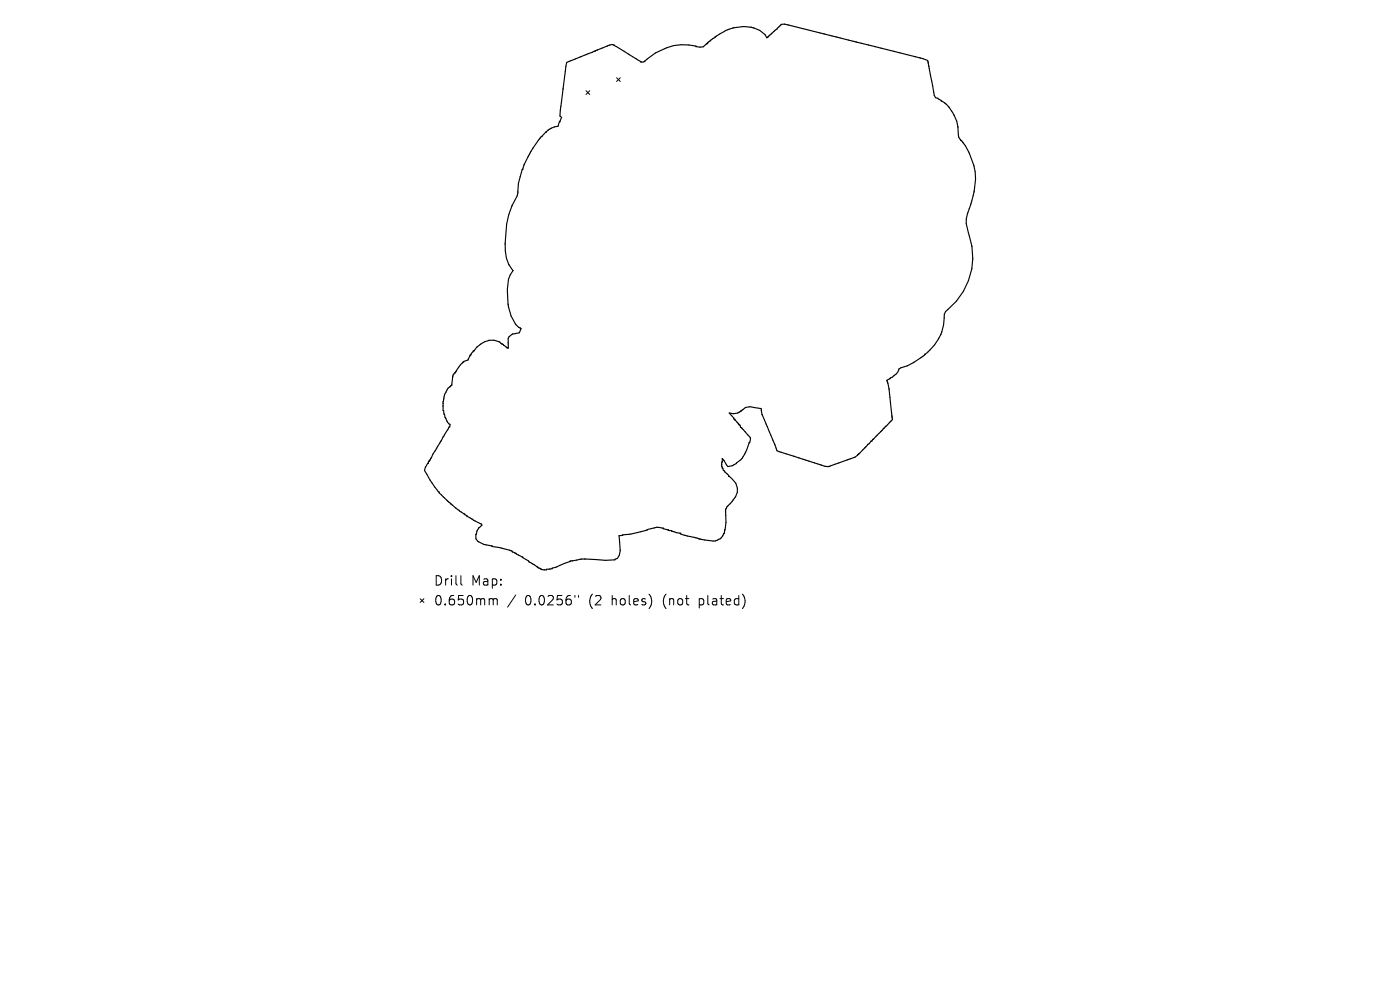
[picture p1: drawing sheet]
<svg xmlns="http://www.w3.org/2000/svg" width="297mm" height="210mm" viewBox="0 0 297 210" stroke-linecap="round" stroke-linejoin="round" font-family="sans-serif">
<defs><g id="words">
<g font-size="2.8">
<text x="91.9" y="124.5">Drill</text>
<text x="99.9" y="124.5">Map:</text>
<text x="91.9" y="128.7">0.650mm</text>
<text x="111.4" y="128.7">0.0256&quot;</text>
<text x="125.1" y="128.7">(2</text>
<text x="130.1" y="128.7">holes)</text>
<text x="141.1" y="128.7">(not</text>
<text x="148.9" y="128.7">plated)</text>
</g>
</g></defs>
<path d="M120.2 13.3l8.7-3.6a1.16 1.16 0 0 1 1.5 0l5.6 3.5 .6-.1a12.4 12.4 0 0 1 9.5-3.6l1.5 .3v.1a1.81 1.81 0 0 0 2.5-.8l1.6-1.3a10.3 10.3 0 0 1 3.9-1.9 6.8 6.8 0 0 1 6.8 1.5l.3 .6 .2-.1 2.9-2.7 .6-.1 29.4 7.3 1 .4 1.4 7.4 .3 .5 .4 .1 .9 .7a7.3 7.3 0 0 1 3.1 4.1l.3 1.2a4.5 4.5 0 0 0 .5 2.8l1.1 1.4a12.4 12.4 0 0 1 1.7 10.2l-.6 2.4a7.2 7.2 0 0 0-.2 6.6 14.3 14.3 0 0 1-5.1 15.9l-.3 .5v.9a10.4 10.4 0 0 1-4.1 7.8l-.9 .6a14.9 14.9 0 0 1-4.6 2.3 3 3 0 0 1-1.8 2l-.8 .5 .5 1.7 .7 6.6-7.3 7.4a2.28 2.28 0 0 1-1.6 .9l-4.3 1.6a1.64 1.64 0 0 1-1.8-.2l-9.5-3.1-3.2-7.7-.1-1.2-1.4-.2a2.51 2.51 0 0 0-2.9 .7l-.2 .1a2.23 2.23 0 0 1-2.3 .3l.9 1 .1 .3h.2v.2l1.1 1.1 .1 .5h.3l1.7 2.1v1.1h-.2l-.7 2a4.8 4.8 0 0 1-3.8 3.1l-1.2-1.7-.1 1.3 .1 .7 .3 .5 1.1 1.1v.1a3.2 3.2 0 0 1 .7 5.4l-.5 .5a2.28 2.28 0 0 0-.8 2.4v1.6l-.3 1.9a2.51 2.51 0 0 1-2.4 2l-3-.5-3.1-.7-.8-.3v-.2l-2.6-.6v-.1l-1.1-.2v-.2l-1.4-.2-5.6 1.5-2.4 .3 .3 3.2-.2 .9-.4 .8-.6 .3-2 .1-5.2-.3-2.2 .4v.1l-2.2 .8a7.1 7.1 0 0 1-4 .9l-2.6-1.6-1.3-1-2.2-1.1-.1-.2-4.3-1.1a4.5 4.5 0 0 1-3.3-1.5l-.1-1h.2l.1-.7 .3-.6 .7-.6-.1-.2-1.7-.9-2.9-1.9-1.9-1.5-1.9-1.9a21 21 0 0 1-3.6-5.2l.1-.7 .6-.8 .1-.4 .4-.3 .6-1.3 3.3-5.6 .2-.1 .1-.6-.3-.1a6.5 6.5 0 0 1-1.1-2.8h-.1v-1.9a4.7 4.7 0 0 1 1.6-3.4h.2l.3-2.3 .4-.4h.1v-.3l1.6-2 1.1-.4 .4-1 .7-.8a5.3 5.3 0 0 1 4.4-2.4l1.2 .4 1.6 1.2h.2v-.8a1.59 1.59 0 0 1 1.5-2.2l.9-.2 .3-.9-.5-.3a8.2 8.2 0 0 1-2.2-4.9 13 13 0 0 1 .4-6.2l.6-.9-.1-.1a7.8 7.8 0 0 1-1.5-5.7 17.8 17.8 0 0 1 2.5-10.1l.2-.9a18.6 18.6 0 0 1 1.3-5.7l1.8-3.4 1.8-2.5 1.5-1.4 1.3-.7 .8-.1 .3-1h.1l.3-.9-.3-.3 .1-1.2z" fill="none" stroke="#000" stroke-width=".24"/>
<g fill="none" stroke="#000" stroke-width=".21">
<path d="M124.3 19.2l.8 .8M125.1 19.2l-.8 .8M130.8 16.5l.8 .8M131.6 16.5l-.8 .8M89.1 127l.8 .8M89.9 127l-.8 .8M97.8 122.1v1.7l.3 .3M104.1 127l.4 .1 .1 .2M104.6 127.3l.3-.3 .5 .1 .1 1.2M104.6 127.3v1M109.4 126.2l-1.7 2.6M122 126.3v.4"/>
<path d="M122.7 126.3v.4"/>
</g>
<use href="#words"/>
</svg>
